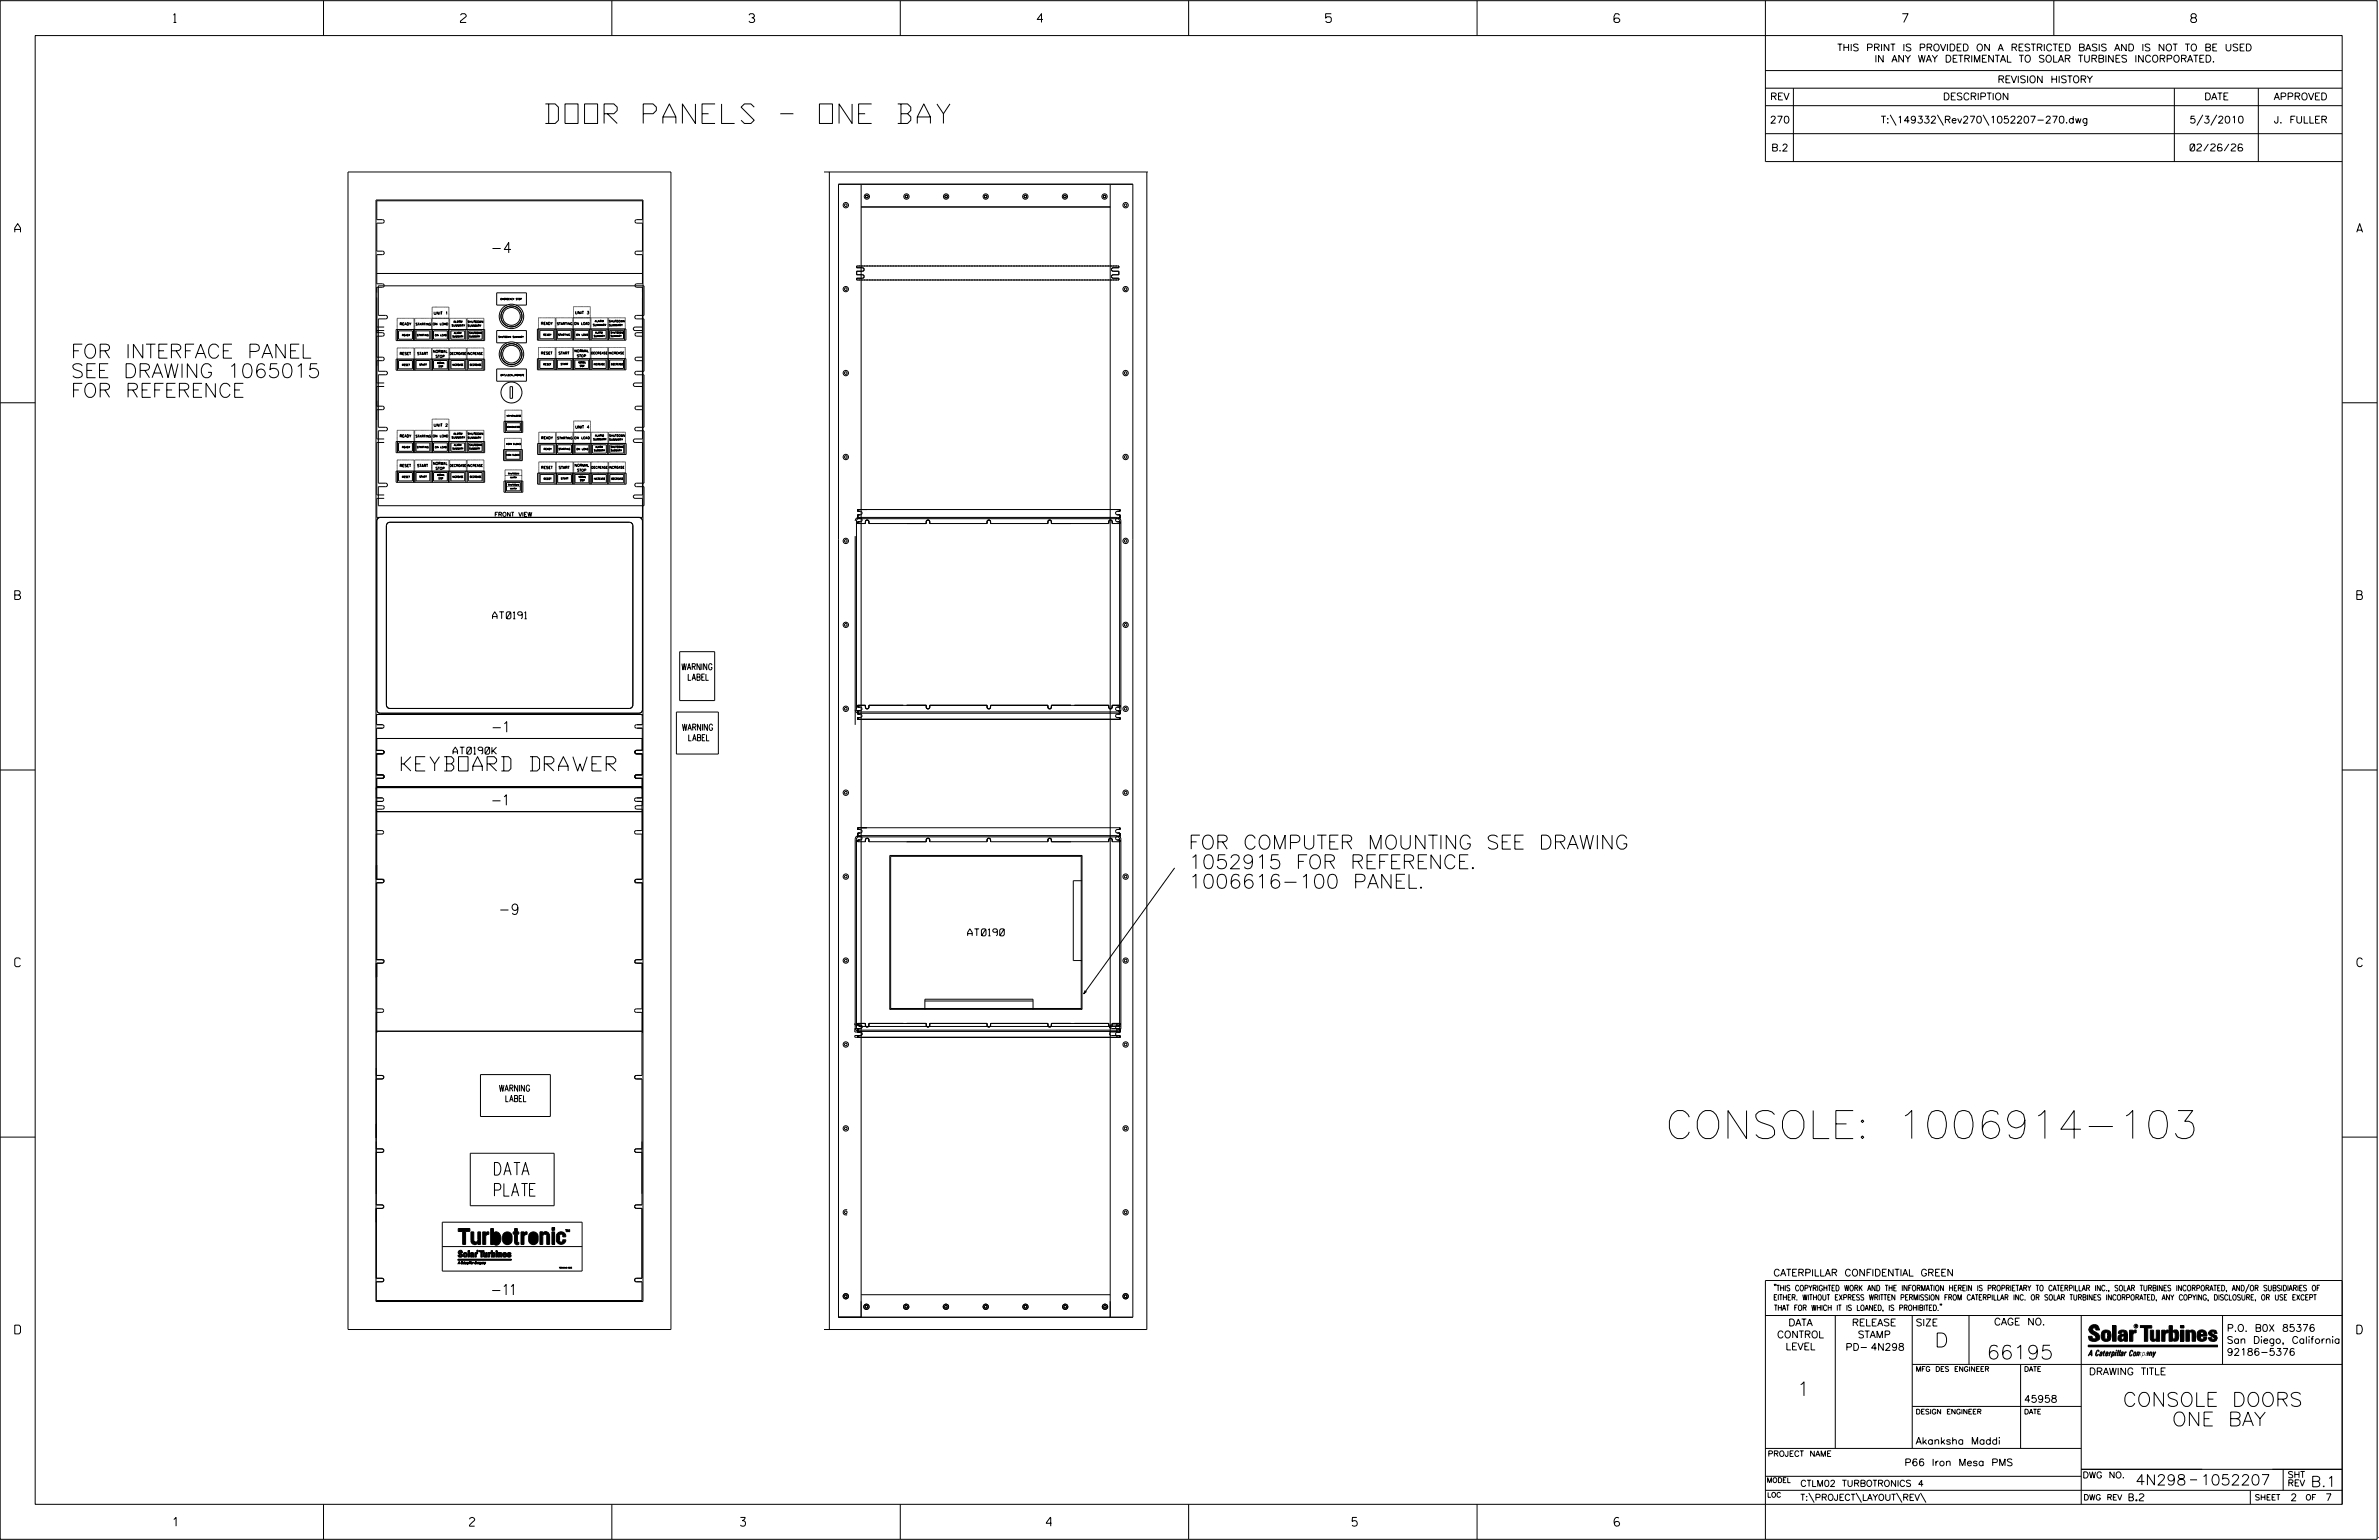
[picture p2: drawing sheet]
<svg xmlns="http://www.w3.org/2000/svg" width="864mm" height="559mm" viewBox="0 0 864 559" stroke-linecap="round" stroke-linejoin="round" font-family="sans-serif">
<defs><g id="words">
<text font-size="10.2" x="604.5" y="413.1">CONSOLE: 1006914-103</text>
<text font-size="7.1" x="198" y="44.8">DOOR PANELS - ONE BAY</text>
<text font-size="5.2" x="145.7" y="279.8">KEYBOARD DRAWER</text>
<g font-size="5.1">
<text x="25.7" y="130">FOR INTERFACE PANEL</text>
<text x="25.7" y="137.1">SEE DRAWING 1065015</text>
<text x="25.7" y="144.2">FOR REFERENCE</text>
<text x="431.5" y="308.1">FOR COMPUTER MOUNTING SEE DRAWING</text>
<text x="431.5" y="315.2">1052915 FOR REFERENCE.</text>
<text x="431.5" y="322.3">1006616-100 PANEL.</text>
<text x="702.3" y="488.8">D</text>
<text x="721.2" y="493.2">66195</text>
<text x="652.2" y="506.5">1</text>
<text x="770.6" y="510.3">CONSOLE DOORS</text>
<text x="785.6" y="517.4">ONE BAY</text>
</g>
<g font-size="4.6">
<text x="179.5" y="426.4">DATA</text>
<text x="179.5" y="434">PLATE</text>
</g>
<g font-size="3.8">
<text x="178.8" y="91.8">-4</text>
<text x="178.9" y="265.7">-1</text>
<text x="178.8" y="292.2">-1</text>
<text x="181.6" y="331.8">-9</text>
<text x="178.7" y="469.9">-11</text>
<text x="775.2" y="538.9">4N298</text>
<text x="798.8" y="538.9">1052207</text>
<text x="838.8" y="539.5">B.1</text>
</g>
<g font-size="3.2">
<text x="63" y="8.2">1</text>
<text x="167.2" y="8.2">2</text>
<text x="271.8" y="8.2">3</text>
<text x="376.5" y="8.2">4</text>
<text x="481.2" y="8.2">5</text>
<text x="690.6" y="8.2">7</text>
<text x="795.3" y="8.2">8</text>
<text x="5.4" y="84.3">A</text>
<text x="855.5" y="84.3">A</text>
<text x="5.4" y="217.5">B</text>
<text x="855.6" y="217.5">B</text>
<text x="5.4" y="350.8">C</text>
<text x="855.6" y="350.8">C</text>
<text x="5.4" y="484">D</text>
<text x="855.6" y="484">D</text>
<text x="62.8" y="553.8">1</text>
<text x="170.4" y="553.8">2</text>
<text x="268.8" y="553.8">3</text>
<text x="379.8" y="553.8">4</text>
<text x="490.8" y="553.8">5</text>
<text x="585.9" y="553.8">6</text>
</g>
<g font-size="2.5">
<text x="666.9" y="18.5">THIS PRINT IS PROVIDED ON A RESTRICTED BASIS AND IS NOT TO BE USED</text>
<text x="680.5" y="22.6">IN ANY WAY DETRIMENTAL TO SOLAR TURBINES INCORPORATED.</text>
<text x="725.1" y="30">REVISION HISTORY</text>
<text x="642.6" y="36.3">REV</text>
<text x="705.3" y="36.3">DESCRIPTION</text>
<text x="800.2" y="36.3">DATE</text>
<text x="825.4" y="36.3">APPROVED</text>
<text x="642.5" y="44.7">270</text>
<text x="682.8" y="44.7">T:\149332\Rev270\1052207-270.dwg</text>
<text x="794.8" y="44.7">5/3/2010</text>
<text x="825.5" y="44.7">J. FULLER</text>
<text x="643" y="54.8">B.2</text>
<text x="795" y="54.8">02/26/26</text>
<text x="178.8" y="224.6">AT0191</text>
<text x="164.4" y="273.6">AT0190K</text>
<text x="351.2" y="339.6">AT0190</text>
<text x="643.8" y="463">CATERPILLAR CONFIDENTIAL GREEN</text>
<text x="645.1" y="485.5">CONTROL</text>
<text x="649.2" y="481.1">DATA</text>
<text x="672.3" y="481.1">RELEASE</text>
<text x="674.4" y="485.5">STAMP</text>
<text x="695.4" y="481.1">SIZE</text>
<text x="723.8" y="480.8">CAGE NO.</text>
<text x="808.4" y="483.1">P.O. B0X 85376</text>
<text x="648.2" y="489.8">LEVEL</text>
<text x="669.9" y="490">PD- 4N298</text>
<text x="808.4" y="487.5">San Diego, California</text>
<text x="808.4" y="491.8">92186-5376</text>
<text x="758.3" y="498.9">DRAWING TITLE</text>
<text x="734.8" y="508.9">45958</text>
<text x="695.4" y="524.1">Akanksha Maddi</text>
<text x="691.4" y="531.9">P66 Iron Mesa PMS</text>
<text x="772.8" y="544.6">B.2</text>
<text x="831.4" y="544.6">2</text>
<text x="844.1" y="544.6">7</text>
</g>
<g font-size="2.3">
<text x="247.5" y="243.1">WARNING</text>
<text x="249.8" y="246.9">LABEL</text>
<text x="247.7" y="265">WARNING</text>
<text x="250" y="268.8">LABEL</text>
<text x="181.3" y="396">WARNING</text>
<text x="183.6" y="399.8">LABEL</text>
<text x="653.5" y="539.4">CTLM02 TURBOTRONICS 4</text>
<text x="756" y="536.3">DWG NO.</text>
<text x="830.4" y="539.3">REV</text>
<text x="830.4" y="536.2">SHT</text>
<text x="653.5" y="544.5">T:\PROJECT\LAYOUT\REV\</text>
</g>
<g font-size="2">
<text x="643.8" y="468.4">&quot;THIS COPYRIGHTED WORK AND THE INFORMATION HEREIN IS PROPRIETARY TO CATERPILLAR INC., SOLAR TURBINES INCORPORATED, AND/OR SUBSIDIARIES OF</text>
<text x="643.8" y="471.8">EITHER. WITHOUT EXPRESS WRITTEN PERMISSION FROM CATERPILLAR INC. OR SOLAR TURBINES INCORPORATED, ANY COPYING, DISCLOSURE, OR USE EXCEPT</text>
<text x="644" y="475.6">THAT FOR WHICH IT IS LOANED, IS PROHIBITED.&quot;</text>
<text x="641.7" y="528.5">PROJECT NAME</text>
<text x="756.3" y="544.3">DWG REV</text>
<text x="818.5" y="544.3">SHEET</text>
<text x="836.9" y="544.3">OF</text>
</g>
<g font-size="1.8">
<text x="695.4" y="497.6">MFG DES ENGINEER</text>
<text x="734.8" y="497.6">DATE</text>
<text x="695.4" y="513.1">DESIGN ENGINEER</text>
<text x="734.8" y="513.1">DATE</text>
<text x="641.3" y="538">MODEL</text>
<text x="641.5" y="543.3">LOC</text>
</g>
<text font-size="1.5" x="179.5" y="187.4">FRONT VIEW</text>
<g font-size="1">
<text x="208.7" y="114">UNIT 3</text>
<text x="157.4" y="114.1">UNIT 1</text>
<text x="157.4" y="154.8">UNIT 2</text>
<text x="208.8" y="155.5">UNIT 4</text>
</g>
<g font-size=".9">
<text x="145.1" y="118">READY</text>
<text x="196.4" y="117.8">READY</text>
<text x="145.1" y="128.8">RESET</text>
<text x="151.4" y="128.8">START</text>
<text x="157.2" y="128">NORMAL</text>
<text x="157.6" y="129.7">STOP</text>
<text x="196.4" y="128.6">RESET</text>
<text x="202.7" y="128.6">START</text>
<text x="208.5" y="127.8">NORMAL</text>
<text x="208.9" y="129.6">STOP</text>
<text x="145.1" y="158.7">READY</text>
<text x="196.4" y="159.3">READY</text>
<text x="145.1" y="169.4">RESET</text>
<text x="151.4" y="169.4">START</text>
<text x="157.2" y="168.6">NORMAL</text>
<text x="157.6" y="170.4">STOP</text>
<text x="196.4" y="170.1">RESET</text>
<text x="202.8" y="170.1">START</text>
<text x="208.6" y="169.3">NORMAL</text>
<text x="209" y="171.1">STOP</text>
<text x="775.1" y="481.7">R</text>
</g>
<g font-size=".8">
<text x="150.8" y="118.1">STARTING ON LOAD</text>
<text x="202.1" y="117.9">STARTING ON LOAD</text>
<text x="163.2" y="128.7">DECREASE INCREASE</text>
<text x="214.5" y="128.5">DECREASE INCREASE</text>
<text x="150.8" y="158.7">STARTING ON LOAD</text>
<text x="202.2" y="159.4">STARTING ON LOAD</text>
<text x="163.2" y="169.3">DECREASE INCREASE</text>
<text x="214.6" y="170">DECREASE INCREASE</text>
</g>
<g font-size=".7">
<text x="163.9" y="118.4">SUMMARY</text>
<text x="164.2" y="117.1">ALARM</text>
<text x="169.7" y="118.5">SUMMARY</text>
<text x="169.7" y="117.1">SHUTDOWN</text>
<text x="215.2" y="118.3">SUMMARY</text>
<text x="215.5" y="116.9">ALARM</text>
<text x="221" y="118.4">SUMMARY</text>
<text x="221" y="116.9">SHUTDOWN</text>
<text x="163.9" y="159.1">SUMMARY</text>
<text x="164.2" y="157.7">ALARM</text>
<text x="169.7" y="159.2">SUMMARY</text>
<text x="169.7" y="157.7">SHUTDOWN</text>
<text x="215.3" y="159.8">SUMMARY</text>
<text x="215.6" y="158.4">ALARM</text>
<text x="221.1" y="159.9">SUMMARY</text>
<text x="221.1" y="158.4">SHUTDOWN</text>
</g>
<g font-size=".6">
<text x="181.7" y="108.8">EMERGENCY STOP</text>
<text x="145.9" y="121.9">READY</text>
<text x="151.3" y="121.9">STARTING</text>
<text x="157.8" y="122">ON LOAD</text>
<text x="164.2" y="122.4">SUMMARY</text>
<text x="164.4" y="121.2">ALARM</text>
<text x="170.3" y="122.4">SUMMARY</text>
<text x="170.3" y="121.2">SHUTDOWN</text>
<text x="180.9" y="122.5">SHUTDOWN SUMMARY</text>
<text x="197.2" y="121.8">READY</text>
<text x="202.6" y="121.8">STARTING</text>
<text x="209.2" y="121.8">ON LOAD</text>
<text x="215.5" y="122.3">SUMMARY</text>
<text x="215.7" y="121">ALARM</text>
<text x="221.6" y="122.3">SUMMARY</text>
<text x="221.6" y="121">SHUTDOWN</text>
<text x="210" y="131.8">NORMAL</text>
<text x="145.9" y="132.7">RESET</text>
<text x="152.2" y="132.6">START</text>
<text x="158.7" y="132">NORMAL</text>
<text x="158.9" y="133.3">STOP</text>
<text x="164.2" y="132.7">INCREASE</text>
<text x="170.5" y="132.7">DECREASE</text>
<text x="181.7" y="136.4">OFF/LOCAL/REMOTE</text>
<text x="197.2" y="132.5">RESET</text>
<text x="203.5" y="132.5">START</text>
<text x="210.2" y="133.1">STOP</text>
<text x="215.5" y="132.5">INCREASE</text>
<text x="221.8" y="132.5">DECREASE</text>
<text x="164.4" y="161.8">ALARM</text>
<text x="170.3" y="161.8">SHUTDOWN</text>
<text x="145.9" y="162.6">READY</text>
<text x="151.3" y="162.6">STARTING</text>
<text x="157.8" y="162.6">ON LOAD</text>
<text x="164.2" y="163.1">SUMMARY</text>
<text x="170.3" y="163.1">SUMMARY</text>
<text x="197.3" y="163.3">READY</text>
<text x="202.7" y="163.3">STARTING</text>
<text x="209.2" y="163.3">ON LOAD</text>
<text x="215.6" y="163.8">SUMMARY</text>
<text x="215.8" y="162.5">ALARM</text>
<text x="221.7" y="163.8">SUMMARY</text>
<text x="221.7" y="162.5">SHUTDOWN</text>
<text x="145.9" y="173.4">RESET</text>
<text x="152.2" y="173.3">START</text>
<text x="158.7" y="172.7">NORMAL</text>
<text x="158.9" y="173.9">STOP</text>
<text x="164.2" y="173.3">INCREASE</text>
<text x="170.5" y="173.3">DECREASE</text>
<text x="203.6" y="174">START</text>
<text x="210.1" y="173.3">NORMAL</text>
<text x="197.3" y="174">RESET</text>
<text x="210.3" y="174.6">STOP</text>
<text x="215.6" y="174">INCREASE</text>
<text x="221.9" y="174">DECREASE</text>
</g>
<g font-size=".5">
<text x="183.9" y="155.1">ACKNOWLEDGE</text>
<text x="183.9" y="151.1">ACKNOWLEDGE</text>
<text x="183.8" y="161.3">HORN SILENCE</text>
<text x="184.5" y="172.1">SHUTDOWN</text>
<text x="185.2" y="173.5">ALARM</text>
<text x="184.5" y="176.1">SHUTDOWN</text>
<text x="185.2" y="177.5">ALARM</text>
</g>
<text font-size=".4" x="202.9" y="460.2">1034040-903</text>
<text font-size=".3" x="173.2" y="454.1">R</text>
</g></defs>
<g fill="none" stroke="#000" stroke-width=".36">
<path d="M.1 .2h862.8v558.4h-862.8zM12.8 12.9h837.4v533h-837.4zM117.4 .2v12.7M222.1 .2v12.7M326.8 .2v12.7M431.5 .2v12.7M536.2 .2v12.7M587.9 5.5l-.5-.5h-1l-.5 1v1.7l.5 .4h1l.6-.4v-.6l-.6-.5h-1l-.5 .5M640.9 .2v58.4h209.3M745.6 .2v12.7M640.9 25.6h209.3M640.9 32h209.3"/>
<path d="M640.9 38.3h209.3M651 32v26.6M789.3 32v26.6M819.8 32v26.6M640.9 48.5h209.3M686.2 41.7l2.1 3.8M703.3 41.7l2.2 3.8M719.9 41.7l2.1 3.8M799.6 41.7l-2.1 3.8M804.7 41.7l-2.2 3.8M126.3 62.4h117.3v420h-117.3zM136.5 72.6h96.9v399.7h-96.9z"/>
<path d="M299.1 62.4h117.2M301.1 62.4v420M304.4 66.9h106.8v411.1h-106.8zM312.6 75.1h90.4M312.6 66.9v411.1M403 66.9v411.1M416.3 62.4v420h-117.2M416.3 62.4h.1M136.8 99.2h96.4M139.5 80.3h.1M139.5 91.7v.1M139.5 80.3l-.4-.6h-2.3v-6.9h96.4v6.9h-2.3l-.4 .6"/>
<path d="M139.5 80.3l-.4 .6-2.3 .1v10.1l2.3 .1 .4 .6M139.5 91.8l-.4 .5-2.3 .1v10.6h2.3l.4 .6M230.5 80.3l.4 .6 2.3 .1v10.1l-2.3 .1-.4 .6M230.5 91.8l.4 .5 2.3 .1v10.6h-2.3l-.4 .6M230.5 80.3h.1M230.5 91.7v.1M311 96.5h95.2v.7h-2.1a.64 .64 0 0 0-.6 .6 .64 .64 0 0 0 .6 .6h2.1v1.3h-2.1a.64 .64 0 0 0-.6 .6 .64 .64 0 0 0 .6 .7h2.1v.6h-95.2v-.6h2.1a.63 .63 0 0 0 .6-.7 .63 .63 0 0 0-.6-.6h-2.1v-1.3h2.1a.64 .64 0 0 0 .6-.6 .64 .64 0 0 0-.6-.6h-2.1zM136.8 119.9h2.7M136.8 118.7h2.7M136.8 104.2v55.1h2.7M137.3 103.7h96.5v10.7h-2.7a.63 .63 0 0 0-.7 .7 .63 .63 0 0 0 .7 .6h2.7v19h-2.7a.63 .63 0 0 0-.7 .7 .63 .63 0 0 0 .7 .6h2.7v19h-2.7a.63 .63 0 0 0-.7 .7 .63 .63 0 0 0 .7 .6h2.7v19h-2.7a.63 .63 0 0 0-.7 .7 .63 .63 0 0 0 .7 .6h2.7v6.9h-96.5v-6.9h2.7a.63 .63 0 0 0 .7-.6 .63 .63 0 0 0-.7-.7h-2.7v-19h2.7a.63 .63 0 0 0 .7-.6 .63 .63 0 0 0-.7-.7h-2.7v-19h2.7a.63 .63 0 0 0 .7-.6 .63 .63 0 0 0-.7-.7h-2.7v-19h2.7a.63 .63 0 0 0 .7-.6 .63 .63 0 0 0-.7-.7h-2.7zM139.5 103.6h.1"/>
<path d="M139.5 103.6l-.4 .6h-2.3M143.8 119.6h32.1v4h-32.1zM144.2 119.6v-4.1h6.1v4.1M144.3 119.6v4M150.1 119.6v4M156.5 119.6v4M156.6 117.2v-1.7h-6.1l.1 8.1M156.6 118.3v1.3M156.9 115.5h6M156.9 117.2v-5.8h6l.1 6.1M156.9 118.3l.1 5.3M162.8 119.6v4"/>
<path d="M162.9 118.3v1.3M163 117.6v.6M169.1 119.6v4M169.3 119.6v-4.1h-6.1l.1 8.1M169.3 115.5v.5M169.3 116.2v.6M169.3 116.9v.6M169.3 117.6v.6M169.3 118.4v.5M169.3 119v.5M169.6 115.5v.5M169.6 116.2v.2"/>
<path d="M169.6 117.4v.1M169.6 117.6v.2M169.6 118.8v.1M169.6 119v.5M169.6 117.4v.4M169.6 118.8v4.8M175.4 119.6v4M175.6 116.3v-.8h-6v.8M175.6 117.4v2.2M175.7 115.5v.5M175.7 116.2v.2M175.7 117.4v.1"/>
<path d="M175.7 117.6v.6M175.7 118.4v.5M175.7 119v.5M184 110.7h-3.7v-4.4h10.8v4.4h-3.8M195.1 119.4h32.1v4h-32.1zM195.5 119.4v-4.1h6.1v4.1M195.5 119.4h.3M195.6 119.4v4M195.9 119.4h.7M196 119.9h5v3h-5zM196.7 119.4h.5M197.4 119.4h.6"/>
<path d="M198.1 119.4h.6M198.8 119.4h.6M199.6 119.4h.5M200.2 119.4h.7M201 119.4h.5M201.4 119.4v4M201.9 119.4h.1M201.9 119.4v4M202.2 119.4h.6M202.3 119.9h5.1v3h-5.1zM202.9 119.4h.6M203.6 119.4h.6"/>
<path d="M204.4 119.4h.5M205 119.4h.7M205.8 119.4h.5M206.5 119.4h.6M207.2 119.4h.6M207.8 119.4v4M207.9 117v-1.7h-6.1v4.1M207.9 118.2v1.2M208.2 117v-5.7h6.1v8.1M208.2 118.2v1.2M208.2 115.3h6.1M208.2 119.4h.1"/>
<path d="M208.2 119.4v4M208.4 119.4h.6M208.7 119.9h5v3h-5zM209.1 119.4h.6M209.8 119.4h.7M210.6 119.4h.5M211.3 119.4h.6M212 119.4h.6M212.7 119.4h.6M213.5 119.4h.5M214.1 119.4v4M214.1 119.4h.1"/>
<path d="M214.5 119.4v-4.1h6.1v4.1M214.6 119.4v4M214.6 119.4h.7M215 119.9h5v3h-5zM215.4 119.4h.5M216.1 119.4h.6M216.8 119.4h.6M217.5 119.4h.6M218.3 119.4h.5M218.9 119.4h.7M219.7 119.4h.5M220.4 119.4v4"/>
<path d="M220.4 119.4h.2M220.9 116.2v-.9h6.1v.9M220.9 117.1v.6M220.9 118.6v4.8M220.9 119.4h.6M221.3 119.9h5v3h-5zM221.6 119.4h.6M222.3 119.4h.6M223.1 119.4h.5M223.7 119.4h.7M224.5 119.4h.5M225.2 119.4h.6"/>
<path d="M225.9 119.4h.6M226.6 119.4h.3M226.7 119.4v4M227 117.1v2.3M230.5 103.6l.4 .6h2.3v55.1h-2.7a.63 .63 0 0 0-.6 .6 .63 .63 0 0 0 .6 .6h2.7v19.1h-2.7a.62 .62 0 0 0-.6 .6 .62 .62 0 0 0 .6 .6h2.7v6.9h-96.4v-6.9h2.7M230.5 103.6h.1M233.2 118.7h-2.7a.63 .63 0 0 0-.6 .6 .63 .63 0 0 0 .6 .6h2.7M136.8 139h2.7M136.8 120.7l2.3 .1 .4 .6M136.8 129.6l2.3 .1 .4 .5M139.5 121.4h.1M139.5 130.2h.1"/>
<path d="M139.5 121.4l-.4 .5-2.3 .1M139.5 130.2l-.4 .6-2.3 .1M143.8 130.3h32.1v4h-32.1zM144.2 130.3v-4h6.1v4M144.3 130.3v4M144.7 130.8h5v3h-5zM144.7 120.1h5v3h-5zM150.1 130.3v4M151 130.8h5v3h-5zM151 120.1h5v3h-5zM156.5 130.3v4M156.6 130.3v-4h-6.1l.1 8"/>
<path d="M157.4 130.8h5v3h-5zM157.4 120.1h5v3h-5zM162.8 130.3v4M162.9 130.3v-4h-6l.1 8M163.2 129l.1 5.4M163.7 130.8h5v3h-5zM163.7 120.1h5v3h-5zM169.1 130.3v4.1M169.3 127.8v-1.5h-6.1v1.6M169.3 129v1.3M169.3 126.3v.5M169.3 127v.5"/>
<path d="M169.3 127.6v.3M169.3 129h.1M169.3 129.1v.6M169.3 129.8v.5M169.6 126.3v.5M169.6 127v.5M169.6 127.6v.3M169.6 129h.1M169.6 129.1v.6M169.6 129.8v.5M169.6 127.8v-1.5h6v4M169.6 129v5.3"/>
<path d="M170 130.8h5v3h-5zM170 120.1h5v3h-5zM175.4 130.3v4M175.7 126.3v.5M175.7 127v.5M175.7 127.6v.7M175.7 128.4v.6M175.7 129.1v.6M175.7 129.8v.5M180.3 133.9h10.8v4.4h-10.8zM183.8 135.7l-.5 .9M184 124.4h-3.7v-4.5h10.8v4.5h-3.8"/>
<path d="M187 135.7l-.5 .9M195.1 130.1h32.1v4.1h-32.1zM195.5 130.1v-4h6.1v4M195.6 130.1v4.1M196 130.6h5v3.1h-5zM201.4 130.1v4.1M201.8 130.1v-4h6.1v4M201.9 130.1v4.1M202.3 130.6h5.1v3.1h-5.1zM207.8 130.1v4.1M208.2 130.1v4.1M208.7 130.6h5v3.1h-5z"/>
<path d="M214.1 130.1v4.1M214.3 127.7v-1.6h-6.1v4M214.3 128.8v1.3M214.5 127.7v-1.6h6.1v1.6M214.5 128.8v1.3M214.6 130.1v4.1M215 130.6h5v3.1h-5zM220.4 130.1v4.1M220.6 128.8v1.3M220.9 127.7v-1.6h6.1v4M220.9 128.8v5.4M221.3 130.6h5v3.1h-5z"/>
<path d="M226.7 130.1v4.1M230.5 121.4l.4 .5 2.3 .1M230.5 130.2l.4 .6 2.3 .1M230.5 121.4h.1M230.5 130.2h.1M233.2 120.7l-2.3 .1-.4 .6M233.2 129.6l-2.3 .1-.4 .5M233.2 139h-2.7a.63 .63 0 0 0-.6 .6 .63 .63 0 0 0 .6 .6h2.7M.1 146.2h12.7M136.8 140.2h2.7M136.8 147.4h2.3l.4 .6M139.5 148h.1"/>
<path d="M139.5 148l-.6 .7h-2.1M144.2 156.1h.1M144.4 156.1h.6M145.1 156.1h.6M145.9 156.1h.5M146.6 156.1h.5M147.3 156.1h.6M148 156.1h.6M148.7 156.1h.6M149.4 156.1h.6M150.2 156.1h.1M150.6 156.1h.6"/>
<path d="M151.4 156.1h.5M152.1 156.1h.6M152.8 156.1h.5M153.5 156.1h.6M154.2 156.1h.6M155 156.1h.6M155.7 156.1h.5M156.4 156.1h.2M156.6 159v1.2M156.6 157.8v-1.7h-6.1l.1 8.2M156.9 159l.1 5.3M156.9 156.1h6"/>
<path d="M156.9 157.8v-5.7h6l.1 6.2M156.9 156.1h.6M157.6 156.1h.5M158.3 156.1h.6M159 156.1h.6M159.7 156.1h.7M160.5 156.1h.5M161.2 156.1h.6M161.9 156.1h.6M162.6 156.1h.3M163 158.5l-.1 1.7M163.3 156.1h.4"/>
<path d="M163.8 156.1h.6M164.5 156.1h.6M165.3 156.1h.5M166 156.1h.6M166.7 156.1h.6M167.4 156.1h.6M168.1 156.1h.6M168.9 156.1h.4M169.3 156.2h.1M169.3 156.3v.6M169.3 157.1v.5M169.3 157.7v.6"/>
<path d="M169.3 158.5v.5M169.3 159.2v.6M169.3 159.9v.3M169.6 156.2h.1M169.6 156.3v.6M169.6 158v.3M169.6 159.5v.3M169.6 159.9v.3M169.6 157v-.9h6v.9M169.6 158v.5M169.6 159.4v4.9M169.6 156.1h.3"/>
<path d="M170.1 156.1h.5M170.8 156.1h.6M171.5 156.1h.5M172.2 156.1h.6M172.9 156.1h.6M173.6 156.1h.7M174.4 156.1h.5M175.1 156.1h.5M175.6 158v2.2M175.7 156.2h.1M175.7 156.3v.6M175.7 158v.3"/>
<path d="M175.7 158.5v.5M175.7 159.2v.6M175.7 159.9v.3M183 152.9h6.8v4h-6.8zM183.3 152.9v-4.1h6.1v4.1M183.4 152.9v4M183.8 153.4h5.1v3h-5.1zM185.2 140.3h.9v4.2h-.9zM189.3 159.1v.5M189.3 159.8v.5M189.3 152.9v4M208 158.5v-1.7h-6.1v4.1"/>
<path d="M208 159.6v1.3M208.2 158.5v-5.7h6.1l.1 5.7M208.2 159.6v1.3M208.2 156.8h6.1M214.4 158.6v.6M214.4 159.4l-.1 1.5M221 157.7l-.1-.9h6.1v.9M221 158.7l-.1 .4M227 158.7v2.2M230.5 148l.4 .6 2.3 .1M230.5 148h.1M233.2 147.4h-2.3l-.4 .6"/>
<path d="M850.2 146.2h12.7M139.5 160.5h-2.7v19.1h2.7M143.8 160.2h32.1v4.1h-32.1zM143.8 171h32.1v4h-32.1zM144.2 160.2v-4.1h6.1v4.1M144.2 171v-4.1h6.1v4.1M144.3 160.2v4.1M144.3 171v4M144.7 171.4h5v3.1h-5zM144.7 160.7h5v3.1h-5zM150.1 160.2v4.1M150.1 171v4"/>
<path d="M151 171.4h5v3.1h-5zM151 160.7h5v3.1h-5zM156.5 160.2v4.1M156.5 171v4M156.6 171v-4.1h-6.1l.1 8.1M157.4 171.4h5v3.1h-5zM157.4 160.7h5v3.1h-5zM162.8 160.2v4.1M162.8 171v4M162.9 171v-4.1h-6l.1 8.1M163.2 169.6l.1 5.4M163.7 171.5h5v3h-5z"/>
<path d="M163.7 160.7h5v3.1h-5zM169.1 160.2v4.1M169.1 171v4M169.3 160.2v-4.1h-6.1l.1 8.2M169.3 168.5v-1.6h-6.1v1.6M169.3 169.7v1.3M169.3 167h.1M169.3 167.1v.6M169.3 167.8v.6M169.3 168.5h.1M169.3 169.6v.2M169.3 170v.5"/>
<path d="M169.3 170.7v.2M169.6 167h.1M169.6 167.1v.6M169.6 167.8v.6M169.6 168.5h.1M169.6 169.6v.2M169.6 170v.5M169.6 170.7v.2M169.6 168.5v-1.6h6v4.1M169.6 169.7v5.3M170 171.4h5v3.1h-5zM170 160.7h5v3.1h-5z"/>
<path d="M175.4 160.2v4.1M175.4 171v4M175.7 167h.1M175.7 167.1v.6M175.7 167.8v.6M175.7 168.5v.6M175.7 169.2v.6M175.7 170v.5M175.7 170.7v.2M182.8 163.1h6.8v4h-6.8zM183 174.6h6.8v4h-6.8zM183.3 163.1v4"/>
<path d="M183.3 172.5h6.1M183.4 174.6h.4M183.5 174.6v4M183.7 163.6h5v3.1h-5zM183.8 164.9v.4M183.8 165.1h.3M183.9 176.6h5M183.9 175h5v3.1h-5zM183.9 174.6h.6M184.1 164.9v.4M184.7 174.6h.5M184.7 165.1l.4-.1-.4-.1v.4"/>
<path d="M184.9 165.1l.2 .2M185.4 174.6h.5M185.5 164.9v.4l-.3-.4v.4M186.1 174.6h.6M186.4 164.9h-.3l.3 .3h-.3M186.5 164.9v.4M186.7 164.9v.4h.2M186.8 174.6h.5M187 165.1h.2M187.3 164.9h-.3v.4h.3M187.5 174.6h.6M187.7 164.9v.4l-.3-.4v.4"/>
<path d="M188.2 165h-.3l.3 .2M188.2 174.6h.6M188.3 165.1h.2M188.6 164.9h-.3v.4h.3M189 174.6h.4M189.1 163.1v4M189.3 160.5v.3M189.3 161.5v.2M189.3 161.9v.6M189.3 162.6v.5M189.3 160.8v-1.7h-6.1v4M189.3 161.5v1.6"/>
<path d="M189.3 174.6v4M189.4 174.6v-4.1h-6.1v4.1M195.2 160.9h32.1v4h-32.1zM195.2 171.7h32.1v4h-32.1zM195.6 160.9v-4.1h6v4.1M195.6 171.7v-4.1h6v4.1M195.6 171.6h.5M195.7 160.9v4M195.7 171.7v4M196.1 161.4h5v3h-5zM196.1 172.2h5v3h-5zM196.3 171.6h.5"/>
<path d="M197 171.6h.6M197.7 171.6h.6M198.4 171.6h.6M199.1 171.6h.6M199.9 171.6h.5M200.6 171.6h.5M201.3 171.6h.3M201.5 160.9v4M201.5 171.7v4M201.9 171.7v-4.1h6.1v4.1M202 171.6h.4M202 160.9v4"/>
<path d="M202 171.7v4M202.4 161.4h5v3h-5zM202.4 172.2h5v3h-5zM202.5 171.6h.5M203.2 171.6h.6M203.9 171.6h.6M204.7 171.6h.5M205.4 171.6h.5M206.1 171.6h.6M206.8 171.6h.6M207.6 171.6h.4M207.8 160.9v4"/>
<path d="M207.8 171.7v4M208.2 171.7l.1-4.1h6v4.1M208.3 171.6h.3M208.4 160.9v4M208.4 171.7v4M208.7 171.6h.6M208.7 161.4h5.1v3h-5.1zM208.7 172.2h5.1v3h-5.1zM209.5 171.6h.5M210.2 171.6h.5M210.9 171.6h.6M211.6 171.6h.5"/>
<path d="M212.3 171.6h.6M213 171.6h.6M213.8 171.6h.5M214.2 160.9v4M214.2 171.7v4M214.6 170.3l.1 5.4M214.6 169.2v-1.6h6.1v1.6M214.7 171.6h.1M215 171.6h.5M215.1 161.4h5v3h-5zM215.1 172.2h5v3h-5zM215.7 171.6h.6"/>
<path d="M216.4 171.6h.5M217.1 171.6h.6M217.8 171.6h.6M218.6 171.6h.5M219.3 171.6h.5M220 171.6h.6M220.5 160.9v4M220.5 171.7v4M220.7 160.9v-4.1h-6.1l.1 8.1M220.7 170.3v1.4M220.9 160.1l.1 4.8M220.9 170.3l.1 5.4"/>
<path d="M221 169.2v-1.6h6v4.1M221 171.6h.1M221.2 171.6h.5M221.4 161.4h5v3h-5zM221.4 172.2h5v3h-5zM221.9 171.6h.6M222.6 171.6h.6M223.4 171.6h.5M224.1 171.6h.5M224.8 171.6h.6M225.5 171.6h.5M226.2 171.6h.6"/>
<path d="M226.8 160.9v4M226.8 171.7v4M226.9 171.6h.1M138 187.7a1.33 1.33 0 0 0-1.2 1.3v68.5a1.26 1.26 0 0 0 1.2 1.3h94a1.26 1.26 0 0 0 1.2-1.3v-68.5a1.33 1.33 0 0 0-1.2-1.3M140.7 189.9l.8-.4h87a1.26 1.26 0 0 1 1.2 1.3v65a1.33 1.33 0 0 1-1.2 1.3h-87a1.33 1.33 0 0 1-1.2-1.3v-65zM310.4 189a1.33 1.33 0 0 1 1.3-1.3h93.9a1.33 1.33 0 0 1 1.3 1.3v68.5a1.26 1.26 0 0 1-1.3 1.3h-93.9a1.26 1.26 0 0 1-1.3-1.3M310.4 194.5v68.5M311.1 188.4l.6-.2h93.9l.6 .2 .2 .6v68.5l-.2 .6-.6 .2h-93.9l-.6-.2-.2-.6v-68.5zM314.8 188.7l.6 .4v.9h20.8l.1-.9 .6-.4M314.8 188.7h.1M336.9 188.7l.6 .4v.9h20.8l.1-.9 .6-.4M336.9 188.7h.1"/>
<path d="M358.9 188.7h.1M359 188.7l.5 .4 .1 .9h20.8v-.9l.6-.4M381 188.7h.1M381 188.7l.6 .4 .1 .9h20.8v-.9l.6-.4M403.1 188.7h.1M403.1 188.7l.6 .4 .1 .9h2.7v-.7h-.9a.64 .64 0 0 1-.6-.6 .64 .64 0 0 1 .6-.6h.9v-1.3h-.9a.63 .63 0 0 1-.6-.6 .63 .63 0 0 1 .6-.7h.9v-.6h-95.1v.6h.9a.63 .63 0 0 1 .6 .7 .63 .63 0 0 1-.6 .6h-.9v1.3h.9a.63 .63 0 0 1 .6 .6 .63 .63 0 0 1-.6 .6h-.9v.7h2.7l.1-.9 .6-.4M246.7 236.5h12.7v17.7h-12.7zM245.5 258.4h15.3v15.2h-15.3zM314.8 257.2h.1M314.8 257.2l.6-.4v-.9h20.8l.1 .9 .6 .4M336.9 257.2h.1M336.9 257.2l.6-.4v-.9h20.8l.1 .9 .6 .4"/>
<path d="M358.9 257.2h.1M359 257.2l.5-.4 .1-.9h20.8v.7a.63 .63 0 0 0 .6 .6 .63 .63 0 0 0 .7-.6v-.7h20.8v.9l.6 .4M403.1 257.2h.1M403.1 257.2l.6-.4v-.9h2.8v.7h-.9a.63 .63 0 0 0-.6 .6 .63 .63 0 0 0 .6 .6h.9v1.3h-.9a.63 .63 0 0 0-.6 .7 .63 .63 0 0 0 .6 .6h.9v.6h-95.1v-.6h.9a.64 .64 0 0 0 .6-.6 .64 .64 0 0 0-.6-.7h-.9v-1.3h.9a.64 .64 0 0 0 .6-.6 .64 .64 0 0 0-.6-.6h-.9v-.7h2.7l.1 .9 .6 .4M.1 279.4h12.7M136.6 268h96.6M136.7 268v4.3h2.1a.64 .64 0 0 1 .7 .6 .64 .64 0 0 1-.7 .6h-2.1v7.7h2.4l.4 .6M136.7 273.5v7.7M138.8 263l.6 .6M138.9 263h-2.2v-3.7h96.5v3.7h-2.4l-.4 .6M138.9 264.2h-2.2v8.1l2.3 .1 .4 .5M139.4 263.6h.1"/>
<path d="M139.4 263.6l-.6 .6M139.4 272.9l-.6 .6M139.6 263.6h.1M230.4 263.6l.4 .6h2.4v8.1h-2.1a.63 .63 0 0 0-.7 .6 .63 .63 0 0 0 .7 .6h2.1v7.7h-2.4l-.4 .6M230.4 263.6h.1M230.6 263.6h.1M231.1 272.3a.63 .63 0 0 0-.6 .6 .63 .63 0 0 0 .6 .6M850.2 279.4h12.7M136.6 294.5h96.4M136.7 282.4l.1 9.9 2.3 .1 .4 .6M138.6 289.5l.5 .2 .2 .5M138.8 281.2l.4 .1 .2 .5"/>
<path d="M138.8 289.5h-2.2v-3.7h96.4v3.7l-2.3 .1-.4 .6M138.8 290.8h-2.2v10.6h2.3l.4 .6M139.3 290.2l-.2 .4-.5 .2M139.3 290.1h.1M139.4 281.8h.1M139.4 281.8l-.2 .4-.4 .2M139.5 290.1h.1M139.5 281.8l-.4 .6h-2.4v3.1h96.5v6.8l-2.3 .1-.4 .6M139.5 281.8h.1M139.5 293h.1M139.5 293l-.4 .6h-2.3v25.4h2.3l.4 .6M230.3 290.2l.4 .5 2.3 .1v10.6h-2.3l-.4 .6"/>
<path d="M230.3 290.1h.1M230.4 281.8l.4 .6h2.4v3.1M230.5 281.8h-.1M230.5 290.1h.1M230.5 293h.1M230.5 293l.4 .6h2.3v25.4h-2.3l-.4 .6M231.1 281.2a.63 .63 0 0 0-.6 .6 .63 .63 0 0 0 .6 .6M136.6 302.6v16.5l2.3 .1 .4 .6M139.3 302l-.4 .6h-2.3M139.3 319.8l-.4 .5-2.3 .1v27.9l2.3 .1 .4 .5M139.3 302h.1M139.3 319.8h.1"/>
<path d="M139.5 319.6h.1M139.5 319.6l-.4 .6-2.3 .1v27.9h2.3l.4 .6M230.3 302l.4 .6h2.3M230.3 319.8l.4 .5 2.3 .1v27.9l-2.3 .1-.4 .5M230.3 302h.1M230.3 319.8h.1M230.5 319.6h.1M230.5 319.6l.4 .6 2.3 .1v27.9h-2.3l-.4 .6M233 302.6v16.5l-2.3 .1-.4 .6M310.8 303.6l.9-.4 94.6 .2 .6 1.1v68.5a1.33 1.33 0 0 1-1.3 1.3h-93.9a1.33 1.33 0 0 1-1.3-1.3v-68.5zM311.1 303.9l.6-.2h93.9l.6 .2 .2 .6v68.5l-.2 .6-.6 .2h-93.9l-.6-.2-.2-.6v-68.5zM311.4 300.4h95.1v.6h-.9a.63 .63 0 0 0-.6 .6 .63 .63 0 0 0 .6 .7h.9v1.2h-.9a.63 .63 0 0 0-.6 .7 .63 .63 0 0 0 .6 .6h.9v.6h-2.7v-.6a.64 .64 0 0 0-.7-.6 .64 .64 0 0 0-.6 .6v.6h-20.8v-.6a.64 .64 0 0 0-.7-.6 .64 .64 0 0 0-.6 .6v.6h-20.8v-.6a.63 .63 0 0 0-.6-.6 .63 .63 0 0 0-.7 .6v.6h-20.8v-.6a.63 .63 0 0 0-.6-.6 .63 .63 0 0 0-.7 .6v.6h-20.8v-.6a.63 .63 0 0 0-.6-.6 .63 .63 0 0 0-.7 .6v.6h-2.7v-.6h.9a.63 .63 0 0 0 .6-.6 .63 .63 0 0 0-.6-.7h-.9v-1.2h.9a.63 .63 0 0 0 .6-.7 .63 .63 0 0 0-.6-.6h-.9z"/>
<path d="M314.8 304.2h.1M336.9 304.2h.1M358.9 304.2h.1M381 304.2h.1M392.5 310.7v55.2M392.5 310.7h-69.2v55.2M392.8 310.4l-.3 .3M392.8 319.6h-3.2v28.9h3.2M392.8 310.4v55.9M392.8 310.4h-69.8v55.9M403.1 304.2h.1M426.4 314.9l-33 45.7"/>
<path d="M139.3 348.9l-.4 .6-2.3 .1v16.5h2.3l.4 .6M139.3 348.9h.1M139.5 348.8h.1M139.5 348.8l-.4 .6h-2.3v25.4M230.3 348.9l.4 .6 2.3 .1v16.5h-2.3l-.4 .6M230.3 348.9h.1M230.5 348.8h.1M230.5 348.8l.4 .6h2.3v25.4M393.9 359.4l-.5 1.2 1-.8M136.6 374.2h96.4M139.3 366.7l-.4 .6h-2.3v69.9h2.3l.4 .6M139.3 366.7h.1"/>
<path d="M230.3 366.7l.4 .6h2.3v22.9l-2.2 .1-.4 .6M230.3 366.7h.1M310.3 371.3v.6l2.3 .1 .4 .6M311.6 372.5h95.2M313 372.6h.1M313 375.1h.1M313 375.1l-.4 .6h-2.3v.7h95.1v-.7h-2.2l-.4-.6M313 372.6l-.4 .6h-2.3v1.3h2.3l.4 .6M314.8 372.7h.1M314.8 372.6l-.6-.3-.1-.9h-2.7v.6h.9a.64 .64 0 0 1 .6 .6 .64 .64 0 0 1-.6 .7h-.9v1.2h.9a.64 .64 0 0 1 .6 .7 .64 .64 0 0 1-.6 .6h-.9v.6h95.1v-.6h-.9a.63 .63 0 0 1-.6-.6 .63 .63 0 0 1 .6-.7h.9v-1.2h-.9a.64 .64 0 0 1-.6-.7 .64 .64 0 0 1 .6-.6h.9v-.6h-2.8v.9l-.6 .3M323 366.3h69.8M323.3 365.9h69.2"/>
<path d="M323.3 365.9l-.3 .4M335.7 363.2h39.3M335.7 366.3v-3.7h39.3v3.7M336.9 372.7h.1M336.9 372.6l-.6-.3-.1-.9h-20.8v.9l-.6 .3M358.9 372.7h.1M359 372.6l-.6-.3-.1-.9h-20.8v.9l-.6 .3M392.5 365.9l.3 .4M402.8 372.6h.1M402.8 375.1h.1M402.8 372.6l.4 .6h2.2v1.3h-2.2l-.4 .6M403.1 372.6h.1"/>
<path d="M403.1 372.6l-.6-.3v-.9h-20.8v.6a.64 .64 0 0 1-.7 .6 .64 .64 0 0 1-.6-.6v-.6h-20.8l-.1 .9-.5 .3M405.4 371.3v.6l-2.2 .1-.4 .6M136.6 390.2l2.3 .1 .4 .6M139.3 390.9h.1M139.3 390.9l-.4 .6h-2.3M174.4 389.9h25.4v15.2h-25.4zM230.3 390.9h.1M230.4 390.9l.4 .6h2.2v45.7h-2.2l-.4 .6M.1 412.6h12.7M136.6 416.9h2.3l.4 .6M139.3 417.5h.1M139.3 417.5l-.4 .6h-2.3"/>
<path d="M170.7 418.5h30.5v19h-30.5zM230.3 417.5h.1M230.4 417.5l.4 .6h2.2M233 416.9h-2.2l-.4 .6M850.2 412.6h12.7M139.3 437.8h.1M139.3 437.8l-.4 .6-2.3 .1v25.3l2.3 .1 .4 .6M230.3 437.8h.1M230.4 437.8l.4 .6 2.2 .1v25.3l-2.2 .1-.4 .6M307.5 439.1a.96 .96 0 0 0-1.4 .8 .96 .96 0 0 0 1.4 .8M160.5 443.5h50.8v17.7h-50.8zM160.5 452.3h50.8"/>
<path d="M166.2 457h19.4v.2h-19.4zM166.3 457.1h19.3M166.3 445.8h4.3v1h-1.6v4.8h-1v-4.7h-1.7zM166.5 454a.82 .82 0 0 1 1.2 0l.2 .5h-.5l-.3-.4-.3 .3 .2 .2a.85 .85 0 0 1 .8 .5 .85 .85 0 0 1-.2 1l-1.2-.1-.1-.6h.5l.3 .4 .3-.2-.2-.3a.89 .89 0 0 1-.7-1.3zM166.7 457.9v.4h-.3zM166.7 457.8l.1 .8-.1-.2-.5 .2zM167.5 457.9h.4h-.4l-.1 .6 .3-.1-.2 .2zM168.1 458.3l-.1 .3zM168.1 458l.2 .2-.3 .4 .3-.4zM168.5 458h.2l-.1 .6zM168.9 455.9l-.2-.6 .2-.8-.4 .1a1.04 1.04 0 0 0 .1 1.5l.3 .1M168.9 458.1h.3l-.3 .2v.3l.3-.2-.3 .2z"/>
<path d="M169 458.1l.1 .2h-.2zM169.4 458l.3 .1-.4 .5zM169.8 458l.3 .1v.3l-.5 .5zM169.9 453.8h.5v2.3h-.5zM169.9 458.1l.2 .2-.2 .3zM170.4 458l-.2 .6zM170.5 457.9h.1M170.7 457.8l-.2 .8zM170.7 454.7l.6-.2 .6 .2 .2 1.4h-.5v-1.3l-.9 .2zM171 447h1v2.9a.75 .75 0 0 0 .8 .8 .75 .75 0 0 0 .7-.9v-2.8h.9v4.6h-.9v-.7a1.33 1.33 0 0 1-1.6 .6 1.33 1.33 0 0 1-.9-1.3zM171 457.8l-.2 .8zM171.2 458l.2 .2-.3 .4 .3-.5z"/>
<path d="M171.2 458.3v.3zM171.6 455.6l-.4 .2 .4-.7-.6 .1-.4 .4 .3 .5 .7-.2M171.7 458l.2 .1-.3 .5zM172.4 454.5h.5v.2l.5-.2v.4l-.4 .1-.1 1.1h-.5zM172.6 457.8l.3 .1h-.4l-.1 .6 .4-.1-.3 .2-.2-.1zM173.1 458.1h.2l-.2 .5zM173.6 458h.5l-.1 .6v-.5l-.3 .5v-.5l-.3 .5zM173.9 453.8h1.8v.4h-.6v1.9h-.5v-1.9h-.7zM174.4 458l.3 .1v.3l-.5 .5zM174.5 458.1l-.1 .5zM174.9 458.3v.3zM174.9 458l.3 .2-.3 .4-.1-.1 .4-.3z"/>
<path d="M175.2 447h1.1v.4l.5-.4h.6v.9l-.6 .1-.5 .5v3.1h-1.1zM175.4 458l.4 .1-.2 .5v-.5l-.3 .5zM175.5 454.5h.5l.2 1.4 .2-1.4h.5v1.6h-1.3zM175.9 458l.1 .5 .3-.5-.5 .9zM177.2 454.5l.5 .2 .5-.2v.4l-.5 .2v1h-.5zM178.1 445.8h1v1.8a1.54 1.54 0 0 1 1.8-.3 1.54 1.54 0 0 1 .9 1.6 2.15 2.15 0 0 1-2.1 2.8l-.6-.4v.3h-1zM178.3 453.8h.5v2.3h-.5zM178.8 454.7l.7-.2 .2 .2-.2 1.4-.7-.1v-.5l.2 .4 .2-.6-.2-.5-.2 .2zM179.6 448.2a1.15 1.15 0 0 1 1.2 .5 1.15 1.15 0 0 1 0 1.3 .83 .83 0 0 1-1 .8 .83 .83 0 0 1-.6-1.1zM180 454.5h.5v1.6h-.5zM180 453.8h.5v.4h-.5zM180.8 454.5l1.4 .2v1.4h-.5l-.1-1.3-.3 .1v1.2h-.5z"/>
<path d="M182.6 454.7l.6-.2-.1 1.4 .8-.3a.84 .84 0 0 1-1.2 .5 .84 .84 0 0 1-.1-1.4zM182.9 447.5a1.77 1.77 0 0 1 3 .8v2a1.76 1.76 0 0 1-1.7 1.3 1.76 1.76 0 0 1-1.7-1.3v-2zM183.2 454.5a.71 .71 0 0 1 .7 .9h-.9v-.2h.4zM183.7 448l.7-.1 .3 .4v2l-.5 .5-.6-.5zM184.2 454.7l.4-.2 .7 .1 .2 .4-.9-.1 1 .8a.73 .73 0 0 1-.8 .5 .73 .73 0 0 1-.7-.6h.5l.1 .3 .4-.2-.9-.5zM186.8 445.8h1v1.2h.5v.8h-.5v2.7l.5 .3v.8a1.01 1.01 0 0 1-1.5-.9v-2.9h-.5v-.8h.5zM189.1 447h1.1v.4l.5-.4h.6v.9l-.6 .1-.5 .5v3.1h-1.1zM192.4 447.5a1.77 1.77 0 0 1 2.9 .8v2a1.76 1.76 0 0 1-1.7 1.3 1.76 1.76 0 0 1-1.7-1.3v-2zM194.2 448.3l-.6-.5-.5 .5 .1 2.2 .7 .2 .3-.4M194.2 450.3h.1M194.2 448.3h.1M194.2 448.3v2"/>
<path d="M196 447h1v.6a1.31 1.31 0 0 1 1.6-.6 1.31 1.31 0 0 1 .9 1.5v3.1h-1v-3.3a.75 .75 0 0 0-.9-.4 .75 .75 0 0 0-.6 .8v2.9h-1zM199.5 448.3h.1M200.3 445.4h1v1.1h-1zM200.3 447h1v4.5h-1zM202 450.3h.1M203.4 451.5h.1M203.7 451.5h.1M204.3 450.2a.56 .56 0 0 1-.6 .5 .56 .56 0 0 1-.6-.5v-1.9a.56 .56 0 0 1 .6-.5 .56 .56 0 0 1 .6 .5v.5h1.1a1.73 1.73 0 0 0-1.5-1.8 1.73 1.73 0 0 0-1.9 1.3v2M204.3 450.2h.1M204.3 450.2v-.3h1.1a1.75 1.75 0 0 1-1.5 1.6 1.75 1.75 0 0 1-1.9-1.2M205.3 446.2h.6l-.2 .8zM206 446.2h.3l.1 .6 .2-.6h.2v.8l-.2-.7-.1 .7-.3-.7-.2 .7z"/>
<path d="M139.3 464.5h.1M139.3 464.5l-.4 .6h-2.3v6.8h96.4v-6.8h-2.2l-.4-.6M230.3 464.5h.1M312.6 469.8h90.4M640.9 477.3h209.3M644.2 466.1l-.1 .4M644.7 466.1l-.2 .4M666.2 477.3v48.3M694.2 477.3v48.3M704.4 473.3l-.1 .4M704.8 473.3l-.1 .4M714.8 477.3v17.8"/>
<path d="M755.5 477.3v68.6M806.8 477.3v17.8M816.5 466l-1.4 3.1M850.2 464.6h-209.3v94M850.2 464.8v81.1M694.2 495.1h156M733.5 495.1v30.5M758.6 481.4a2.02 2.02 0 0 1 3.1-.1l.5 1.3h-1.3l-.2-.6-.4-.2-.6 .1-.1 .4 .4 .7a2.46 2.46 0 0 1 2.2 2.9 2.83 2.83 0 0 1-3.8 .3l-.3-1.3h1.3l.2 .7 .6 .3 .5-.2 .2-.5-.4-.6-1.9-1.2-.4-.9zM759.2 491.3h-.7l.7-1.2v1.9h.2l-.1-2.1-1.3 2.1 .5-.5h.7M761.3 490l.3-.2 .4 .3-.1 .3-.3-.4-.4 .3-.3 1.6h.4l.4-.5-.3 .6-.4 .1-.3-.4zM762.6 490.6l.5-.1-.1 1.4h-.9a.74 .74 0 0 1 .9-.8l-.3 .7-.5 .1 .2-.5 .6-.2v-.5l-.7 .2zM763 483.2a2.17 2.17 0 0 1 3.1 0l.3 1.4-.3 1.5a2.17 2.17 0 0 1-3.1 0l-.3-1.5z"/>
<path d="M763.6 490.5l.4-.4 .2 .6h-.3l-.3 .9 .2 .4-.3-.1zM764.1 483.7l.5-.4 .4 .3v2.2l-.4 .2-.5-.2zM764.6 491.1l.6 .2v-.7l-.4-.1-.4 .6-.1 .8h.6M764.6 491.1l-.1 .8h.4M764.6 482.6v.8M764.8 490.7l.4 .1v.3h-.6zM765 491.5l-.1 .4zM766 490.5l-.5 1.5zM766 490.8l.4-.3-.4 .4M766.9 481h1.3v5.7h-1.3zM767 490.8l.5 .1-.3 .8-.4 .2zM767.3 490.5h-.5l-.5 2"/>
<path d="M767.3 490.5a.8 .8 0 0 1 .2 1 .8 .8 0 0 1-.9 .4l-.1 .6M767.3 490.5l-.1 .2M768.1 490.5l-.4 1.5zM768.2 489.9h.3l-.1 .2h-.2zM769 489.9l-.5 2.1zM769.7 489.9l-.6 2.1zM770.1 491.4l.5-.3-.5 .8zM770.4 491.9h.1M770.6 491.1l.1-.4-.7 .2 .1-.3 .6-.1 .2 .3-.5 1.1M770.6 491.1a.74 .74 0 0 0-.8 .8h.6M771 484.8h-.7l-.3 .6 .4 .7 .5-.3 .1-2.4h-.8l-.1 .4h-1.2a1.71 1.71 0 0 1 1.8-1.3 1.71 1.71 0 0 1 1.6 1.4v2.8h-1.1l-.1-.6M771 484.2l-1.5 .1a1.41 1.41 0 0 0 0 2.4l.5 .1 1.1-.7"/>
<path d="M771.2 486.1h-.1M771.4 490.5l.1 .3 .4-.3-.9 1.5zM771.5 490.8h.1M773 482.7h1.2v.5l.5-.5 .7-.1v1h-.6l-.5 .4-.1 2.7h-1.2zM773.3 490.3l.6-.4 .4 .2-.1 .4-.3-.4a1.28 1.28 0 0 0-.5 1.8l.6-.4-.1 .4-.8 .1zM774.7 490.8l.5-.3a.88 .88 0 0 1 .2 .9 .88 .88 0 0 1-.7 .7l-.2-.2zM774.8 490.9h.5l-.3 1h-.3l-.2-.2zM775.2 490.5l-.1 .2M776.8 481h4.3v.9h-1.5v4.8h-1.3M776.8 490.6l-.8 .2v-.3l-.4 1.5 .8-1.3v1.3l.3-1.2M779.3 491.1h.4M779.6 490.5h.3l-.3 1.4"/>
<path d="M779.6 490.7h.2l-.1 .4M779.7 491.1l-.1 .4M779.7 491.1l-.4 .2M780.1 492l.4-1.5 .1 .3 .3-.3 .3 .2-.3 1.3v-1.3l-.7 1.3M780.6 482.7h1.2v2.7l.1 .4 .4 .3 .4-.7v-2.7h1.2l.1 4h-1.3v-.5l-1.1 .6-.7-.3-.3-.7zM781.6 492.5l1-2-.8 1.3-.2-1.3-.2 2M784.7 482.7h1.2v.5l.5-.5 .7-.1v1h-.5l-.6 .4-.1 2.7h-1.2zM787.4 481h1.2v2a1.4 1.4 0 0 1 2.2 .2l.1 1.4-.4 1.9-1.5 .1-.4-.5v-1l.5 .9 .5-.3v-2.1l-.5-.4-.5 .7v2.8h-1.2zM791.5 482.7h1.3v4h-1.3zM791.5 481h1.3v.9h-1.3zM793.5 482.7h1.3v.4l.7-.5 1.1 .2 .4 .6v3.3h-1.2l-.3-3.4-.7 .2v3.2h-1.3zM794.8 483.1h.1"/>
<path d="M797.7 483.2a1.92 1.92 0 0 1 2.4-.5 1.92 1.92 0 0 1 1 2.1h-2.3v.8l.6 .5 .5-.3v-.5h1.2a1.83 1.83 0 0 1-2.1 1.4 1.83 1.83 0 0 1-1.5-2.1zM798.8 484.2v.6M799.1 483.4h.6l.2 .8h-1.1zM804.6 482.9a1.84 1.84 0 0 0-2.9 .8 3.3 3.3 0 0 0 2.2 1.9l-.5 .5-.4-.3-.1-.4h-1.2l.1 .6a1.92 1.92 0 0 0 2.9 .4M804.9 483.8h-1.2l-.2-.6-.5 .1-.1 .3 .1 .3 1.8 .9M805.1 488.1h-47.1v.6h47.1M694.2 510.3h61.3M640.9 525.6h114.6M640.9 535.7h114.6M755.5 533.2h94.7M795 537h2.6M828.8 533.2v7.6"/>
<path d="M117.4 545.9v12.7M222.1 545.9v12.7M326.8 545.9v12.7M431.5 545.9v12.7M536.2 545.9v12.7M640.9 540.8h209.3M656.6 541.7l2 3.5M673.8 541.7l1.9 3.5M688.4 541.7l2 3.5M697.2 541.7l1.9 3.5M816.9 541v4.9M863.5 558h.1"/>
<circle cx="307" cy="74.5" r=".97"/>
<circle cx="307" cy="74.5" r=".48"/>
<circle cx="314.7" cy="71.3" r=".96"/>
<circle cx="314.7" cy="71.3" r=".49"/>
<circle cx="329.1" cy="71.3" r=".97"/>
<circle cx="329.1" cy="71.3" r=".48"/>
<circle cx="343.4" cy="71.3" r=".98"/>
<circle cx="343.4" cy="71.3" r=".48"/>
<circle cx="357.8" cy="71.3" r=".96"/>
<circle cx="357.8" cy="71.3" r=".49"/>
<circle cx="372.2" cy="71.3" r=".97"/>
<circle cx="372.2" cy="71.3" r=".48"/>
<circle cx="386.6" cy="71.3" r=".96"/>
<circle cx="386.6" cy="71.3" r=".48"/>
<circle cx="401" cy="71.3" r=".48"/>
<circle cx="401" cy="71.3" r=".97"/>
<circle cx="408.6" cy="74.5" r=".97"/>
<circle cx="408.6" cy="74.5" r=".48"/>
<circle cx="185.7" cy="114.8" r="3.2"/>
<circle cx="185.7" cy="114.8" r="3.8"/>
<circle cx="185.7" cy="114.8" r="4.4"/>
<circle cx="307" cy="104.9" r=".49"/>
<circle cx="307" cy="104.9" r=".97"/>
<circle cx="408.6" cy="104.9" r=".49"/>
<circle cx="408.6" cy="104.9" r=".96"/>
<circle cx="185.7" cy="128.5" r="3.2"/>
<circle cx="185.7" cy="128.5" r="4.4"/>
<circle cx="185.7" cy="128.5" r="3.8"/>
<circle cx="307" cy="135.4" r=".48"/>
<circle cx="307" cy="135.4" r=".97"/>
<circle cx="408.6" cy="135.4" r=".48"/>
<circle cx="408.6" cy="135.4" r=".97"/>
<circle cx="185.7" cy="142.4" r="3.8"/>
<circle cx="184.4" cy="165.1" r=".21"/>
<circle cx="307" cy="165.8" r=".98"/>
<circle cx="307" cy="165.8" r=".48"/>
<circle cx="408.6" cy="165.8" r=".97"/>
<circle cx="408.6" cy="165.8" r=".48"/>
<circle cx="307" cy="196.3" r=".97"/>
<circle cx="307" cy="196.3" r=".48"/>
<circle cx="408.6" cy="196.3" r=".97"/>
<circle cx="408.6" cy="196.3" r=".48"/>
<circle cx="307" cy="226.7" r=".49"/>
<circle cx="307" cy="226.7" r=".97"/>
<circle cx="408.6" cy="226.7" r=".49"/>
<circle cx="408.6" cy="226.7" r=".96"/>
<circle cx="307" cy="257.2" r=".48"/>
<circle cx="307" cy="257.2" r=".97"/>
<circle cx="408.6" cy="257.2" r=".48"/>
<circle cx="408.6" cy="257.2" r=".97"/>
<circle cx="307" cy="287.6" r=".98"/>
<circle cx="307" cy="287.6" r=".48"/>
<circle cx="408.6" cy="287.6" r=".97"/>
<circle cx="408.6" cy="287.6" r=".48"/>
<circle cx="307" cy="318.1" r=".97"/>
<circle cx="307" cy="318.1" r=".48"/>
<circle cx="408.6" cy="318.1" r=".97"/>
<circle cx="408.6" cy="318.1" r=".48"/>
<circle cx="307" cy="348.5" r=".49"/>
<circle cx="307" cy="348.5" r=".97"/>
<circle cx="408.6" cy="348.5" r=".48"/>
<circle cx="408.6" cy="348.6" r=".96"/>
<circle cx="307" cy="379" r=".48"/>
<circle cx="307" cy="379" r=".97"/>
<circle cx="408.6" cy="379" r=".48"/>
<circle cx="408.6" cy="379" r=".97"/>
<circle cx="307" cy="409.5" r=".98"/>
<circle cx="307" cy="409.5" r=".48"/>
<circle cx="408.6" cy="409.5" r=".97"/>
<circle cx="408.6" cy="409.5" r=".48"/>
<circle cx="307" cy="439.9" r=".48"/>
<circle cx="408.6" cy="439.9" r=".97"/>
<circle cx="408.6" cy="439.9" r=".48"/>
<circle cx="173.1" cy="458.4" r=".27"/>
<circle cx="173.3" cy="453.9" r=".3"/>
<circle cx="307" cy="470.4" r=".49"/>
<circle cx="307" cy="470.4" r=".97"/>
<circle cx="314.5" cy="474.2" r=".49"/>
<circle cx="314.5" cy="474.2" r=".97"/>
<circle cx="328.9" cy="474.2" r=".49"/>
<circle cx="329" cy="474.2" r=".96"/>
<circle cx="343.4" cy="474.2" r=".49"/>
<circle cx="343.4" cy="474.2" r=".96"/>
<circle cx="357.8" cy="474.2" r=".5"/>
<circle cx="357.8" cy="474.2" r=".95"/>
<circle cx="372.2" cy="474.2" r=".5"/>
<circle cx="372.3" cy="474.2" r=".95"/>
<circle cx="386.7" cy="474.2" r=".95"/>
<circle cx="386.7" cy="474.2" r=".49"/>
<circle cx="401.1" cy="474.2" r=".49"/>
<circle cx="401.1" cy="474.2" r=".97"/>
<circle cx="408.6" cy="470.4" r=".48"/>
<circle cx="408.6" cy="470.4" r=".96"/>
<circle cx="775.4" cy="481.2" r=".69"/>
</g>
<g fill="#000">
<path d="M166.7 457.8v.5h-.3zM170.4 458l-.2 .6zM169.9 453.8h.5v2.3h-.5zM170.7 457.8l-.2 .8zM171 457.8l-.2 .8zM180 453.8h.5v.4h-.5zM180 454.5h.5v1.6h-.5zM200.3 447h1v4.5h-1zM200.3 445.4h1v1.1h-1zM768.1 490.5l-.4 1.5zM768.2 489.9h.3l-.1 .2h-.2zM769 489.9l-.5 2.1z"/>
<path d="M769.7 489.9l-.6 2.1zM791.5 481h1.3v.9h-1.3zM791.5 482.7h1.3v4h-1.3zM758 488.1h47.1v.6h-47.1z"/>
<path d="M166.3 445.8h4.3v1h-1.6v4.8h-1v-4.7h-1.7z" fill-rule="evenodd"/>
<path d="M166.7 457.8l.1 .8-.1-.2-.5 .2z" fill-rule="evenodd"/>
<path d="M166.5 454a.82 .82 0 0 1 1.2 0l.2 .5h-.5l-.3-.4-.3 .3 .2 .2a.85 .85 0 0 1 .8 .5 .85 .85 0 0 1-.2 1l-1.2-.1-.1-.6h.5l.3 .4 .3-.2-.2-.3a.89 .89 0 0 1-.7-1.3z" fill-rule="evenodd"/>
<path d="M167.6 457.8l.3 .2-.4-.1-.1 .6 .3-.1-.2 .2z" fill-rule="evenodd"/>
<path d="M168.1 458l.2 .2-.3 .4 .3-.4z" fill-rule="evenodd"/>
<path d="M168.1 458.3l-.1 .3z" fill-rule="evenodd"/>
<path d="M168.6 457.9l-.1 .7z" fill-rule="evenodd"/>
<path d="M168.3 454.7l.6-.2-.2 .8 .2 .6 .2-.6-.2-.8 .6 .2 .2 .6-.4 .8-1-.2z" fill-rule="evenodd"/>
<path d="M168.9 458.1h.3l-.3 .2v.3l.3-.2-.3 .2z" fill-rule="evenodd"/>
<path d="M169 458.1l.1 .2h-.2z" fill-rule="evenodd"/>
<path d="M169.4 458l.3 .1-.4 .5z" fill-rule="evenodd"/>
<path d="M169.9 458.1l.2 .2-.2 .3z" fill-rule="evenodd"/>
<path d="M169.8 458l.3 .1v.3l-.5 .5z" fill-rule="evenodd"/>
<path d="M171.2 458.3v.3z" fill-rule="evenodd"/>
<path d="M171.2 458l.2 .2-.3 .4 .3-.5z" fill-rule="evenodd"/>
<path d="M170.7 455.4l.9-.3-.5 .5 .2 .3 .3-.3v.3l-.7 .2z" fill-rule="evenodd"/>
<path d="M170.7 454.7l.6-.2 .6 .2 .2 1.4h-.5v-.7a.27 .27 0 0 0 0-.4 .27 .27 0 0 0-.4 0h-.5z" fill-rule="evenodd"/>
<path d="M171.7 458l.2 .1-.3 .5z" fill-rule="evenodd"/>
<path d="M171 447h1v2.9a.75 .75 0 0 0 .8 .8 .75 .75 0 0 0 .7-.9v-2.8h.9v4.6h-.9l-.1-.6a1.33 1.33 0 0 1-1.6 .5 1.33 1.33 0 0 1-.8-1.3z" fill-rule="evenodd"/>
<path d="M172.4 454.5h.5v.2l.5-.2v.4l-.4 .1-.1 1.1h-.5z" fill-rule="evenodd"/>
<path d="M172.6 457.8l.3 .1h-.4l-.1 .6 .4-.1-.3 .2-.2-.1z" fill-rule="evenodd"/>
<path d="M173.1 458.1h.2l-.2 .5z" fill-rule="evenodd"/>
<path d="M173.6 458h.5l-.1 .6v-.5l-.3 .5v-.5l-.3 .5z" fill-rule="evenodd"/>
<path d="M174.5 458.1l-.1 .5z" fill-rule="evenodd"/>
<path d="M174.4 458l.3 .1v.3l-.5 .5z" fill-rule="evenodd"/>
<path d="M174.9 458.3v.3z" fill-rule="evenodd"/>
<path d="M173.9 453.8h1.8v.4h-.6v1.9h-.5v-1.9h-.7z" fill-rule="evenodd"/>
<path d="M174.9 458l.3 .2-.3 .4-.1-.1 .4-.3z" fill-rule="evenodd"/>
<path d="M175.4 458l.4 .1-.2 .5v-.5l-.3 .5z" fill-rule="evenodd"/>
<path d="M175.5 454.5h.5l.2 1.4 .2-1.4h.5v1.6h-1.3z" fill-rule="evenodd"/>
<path d="M175.9 458l.1 .5 .3-.5-.5 .9z" fill-rule="evenodd"/>
<path d="M175.2 447h1.1v.4l.5-.4h.6v.9l-.6 .1-.5 .5v3.1h-1.1z" fill-rule="evenodd"/>
<path d="M177.2 454.5l.5 .2 .5-.2v.4l-.5 .2v1h-.5z" fill-rule="evenodd"/>
<path d="M178.3 453.8h.5v2.3h-.5z" fill-rule="evenodd"/>
<path d="M178.1 445.8h1v1.8a1.54 1.54 0 0 1 1.8-.3 1.54 1.54 0 0 1 .9 1.6 2.01 2.01 0 0 1-.3 2.1 2.01 2.01 0 0 1-2 .6l-.4-.3v.3h-1z" fill-rule="evenodd"/>
<path d="M178.8 454.7l.7-.2 .2 .2-.2 1.4-.7-.1v-.5l.2 .4 .2-.6-.2-.5-.2 .2z" fill-rule="evenodd"/>
<path d="M180.8 454.5l1.4 .2v1.4h-.5l-.1-1.3-.3 .1v1.2h-.5z" fill-rule="evenodd"/>
<path d="M182.9 447.6a1.78 1.78 0 0 1 3 .7v2a1.77 1.77 0 0 1-1.7 1.3 1.77 1.77 0 0 1-1.7-1.3v-2z" fill-rule="evenodd"/>
<path d="M182.6 454.7l.6-.2-.1 1.4 .8-.3a.84 .84 0 0 1-1.2 .5 .84 .84 0 0 1-.1-1.4z" fill-rule="evenodd"/>
<path d="M183.2 454.5a.71 .71 0 0 1 .7 .9h-.9v-.2h.4z" fill-rule="evenodd"/>
<path d="M184.2 454.7l.4-.2 .7 .1 .2 .4-.9-.1 1 .8a.73 .73 0 0 1-.8 .5 .73 .73 0 0 1-.7-.6h.5l.1 .3 .4-.2-.9-.5z" fill-rule="evenodd"/>
<path d="M186.8 445.8h1v1.2h.5v.8h-.5v2.8l.5 .2v.8a1.01 1.01 0 0 1-1.5-.9v-2.9h-.5v-.8h.5z" fill-rule="evenodd"/>
<path d="M189.1 447h1.1v.4l.5-.4h.6v.9l-.6 .1-.5 .5v3.1h-1.1z" fill-rule="evenodd"/>
<path d="M192.3 447.6a1.78 1.78 0 0 1 3 .7v2a1.77 1.77 0 0 1-1.7 1.3 1.77 1.77 0 0 1-1.7-1.3v-2z" fill-rule="evenodd"/>
<path d="M196 447h1v.6a1.31 1.31 0 0 1 1.6-.6 1.31 1.31 0 0 1 .9 1.5v3.1h-1v-3.3l-.6-.4-.9 .5v3.2h-1z" fill-rule="evenodd"/>
<path d="M202.6 447.3a1.73 1.73 0 0 1 1.9-.1 1.73 1.73 0 0 1 .9 1.6h-1.1v-.5a.56 .56 0 0 0-.6-.5 .56 .56 0 0 0-.6 .5l.1 2a.6 .6 0 0 0 .8 .4 .6 .6 0 0 0 .3-.8h1.1a1.75 1.75 0 0 1-1.5 1.6 1.75 1.75 0 0 1-1.9-1.2v-2z" fill-rule="evenodd"/>
<path d="M205.3 446.2h.6l-.2 .8z" fill-rule="evenodd"/>
<path d="M206 446.2h.3l.1 .6 .2-.6h.2v.8l-.2-.7-.1 .7-.3-.7-.2 .7z" fill-rule="evenodd"/>
<path d="M759.2 489.9l-1.2 2.1 .5-.5h.7v.5h.2zM759.2 490.1v1.2h-.7z" fill-rule="evenodd"/>
<path d="M758.6 481.4a2.02 2.02 0 0 1 3.1-.1l.5 1.3h-1.3l-.2-.6-.4-.2-.6 .1-.1 .4 .4 .7a2.46 2.46 0 0 1 2.2 2.9 2.83 2.83 0 0 1-3.8 .3l-.3-1.3h1.3l.2 .7 .6 .3 .5-.2 .2-.5-.4-.6-1.9-1.2-.4-.9z" fill-rule="evenodd"/>
<path d="M761.3 490l.3-.2 .4 .3-.1 .3-.3-.4-.4 .3-.3 1.6h.4l.4-.5-.3 .6-.4 .1-.3-.4z" fill-rule="evenodd"/>
<path d="M762.6 490.6l.5-.1-.1 1.4h-.9a.74 .74 0 0 1 .9-.8l-.6 .3-.2 .5 .5-.1 .3-.6v-.5l-.7 .2z" fill-rule="evenodd"/>
<path d="M763.6 490.5l.4-.4 .2 .6h-.3l-.3 .9 .2 .4-.3-.1z" fill-rule="evenodd"/>
<path d="M764.8 490.5l.5 .3-.1 .5h-.6l.6-.2v-.3l-.4-.1-.3 1.2h.4l.3-.4-.6 .6-.3-.2v-.4z" fill-rule="evenodd"/>
<path d="M763 483.2a2.17 2.17 0 0 1 3.1 0l.3 1.4-.3 1.5a2.17 2.17 0 0 1-3.1 0l-.3-1.5zM764.1 483.7v2.1l.5 .2 .4-.2v-2.2l-.4-.3z" fill-rule="evenodd"/>
<path d="M766 490.5v.3l.4-.1-.4 .2-.5 1.1z" fill-rule="evenodd"/>
<path d="M766.8 490.5l-.5 2 .3-.6a.71 .71 0 0 0 .9-.5 .71 .71 0 0 0-.4-.9zM767 490.8l.5 .1-.3 .8-.4 .2z" fill-rule="evenodd"/>
<path d="M766.9 481h1.3v5.7h-1.3z" fill-rule="evenodd"/>
<path d="M770.1 490.6l.6-.1 .2 .3-.4 1.2-.5 .1-.2-.5 .3-.5h.5l-.7 .5v.3l.4-.1 .4-.9-.5-.2-.2 .2z" fill-rule="evenodd"/>
<path d="M769.4 482.8l-.5 1h1.2l.1-.4h.8v.8l-1.5 .1a1.41 1.41 0 0 0 0 2.4l.5 .1 1.1-.7 .1 .6h1.1v-2.8a1.79 1.79 0 0 0-2.4-1.2zM770.3 484.8h.7l-.1 1-.5 .3-.4-.7z" fill-rule="evenodd"/>
<path d="M771.4 490.5l.1 .3 .4-.3-.9 1.5z" fill-rule="evenodd"/>
<path d="M773 482.7h1.2v.5l.5-.5 .7-.1v1h-.6l-.5 .4-.1 2.7h-1.2z" fill-rule="evenodd"/>
<path d="M773.3 490.3l.6-.4 .4 .2-.1 .4-.3-.4a1.28 1.28 0 0 0-.5 1.8l.6-.4-.3 .5h-.6z" fill-rule="evenodd"/>
<path d="M774.7 490.8l-.2 1.1h.7a.96 .96 0 0 0 0-1.4zM774.8 490.9h.5l-.1 .6-.5 .4-.2-.2z" fill-rule="evenodd"/>
<path d="M776 490.5v.3l.4-.3 .2 .3 .7-.2-.3 1.4v-1.3l-.6 1.3v-1.3l-.8 1.3z" fill-rule="evenodd"/>
<path d="M776.8 481h4.3v.9h-1.5v4.8h-1.3v-4.8h-1.5z" fill-rule="evenodd"/>
<path d="M777.9 490.5l-.5 2 .3-.6a.71 .71 0 0 0 .9-.5 .71 .71 0 0 0-.4-.9zM778.1 490.8l.3-.1 .1 .4-.5 .8-.2-.5z" fill-rule="evenodd"/>
<path d="M779.3 490.6l.6-.1-.3 1.5-.7-.1a.67 .67 0 0 1 .8-.8l-.6 .3-.1 .5 .4-.1 .4-.9-.4-.2-.3 .2z" fill-rule="evenodd"/>
<path d="M780.5 490.5l.1 .3 .3-.3 .3 .2-.3 1.3v-1.3l-.8 1.3z" fill-rule="evenodd"/>
<path d="M780.6 482.7h1.2v2.7l.1 .4 .4 .3 .4-.7v-2.7h1.2l.1 4h-1.3v-.5l-1.1 .6-.7-.3-.3-.7z" fill-rule="evenodd"/>
<path d="M781.6 490.5l.2 1.3 .8-1.3-1.2 2z" fill-rule="evenodd"/>
<path d="M784.7 482.7h1.2v.5l.5-.5 .7-.1v1h-.5l-.6 .4-.1 2.7h-1.2z" fill-rule="evenodd"/>
<path d="M787.4 481h1.2v2a1.4 1.4 0 0 1 2.2 .2l.1 1.4-.4 1.9-1.5 .1-.4-.5v-1l.5 .9 .5-.3v-2.1l-.5-.4-.5 .7v2.8h-1.2z" fill-rule="evenodd"/>
<path d="M793.5 482.7h1.3v.4a1.29 1.29 0 0 1 2.2 .3v3.3h-1.2l-.3-3.4-.7 .2v3.2h-1.3z" fill-rule="evenodd"/>
<path d="M797.7 483.2a1.92 1.92 0 0 1 2.4-.5 1.92 1.92 0 0 1 1 2.1h-2.3v.8l.6 .5 .5-.3v-.5h1.2a1.83 1.83 0 0 1-2.1 1.4 1.83 1.83 0 0 1-1.5-2.1zM799.1 483.4l-.3 .8h1.1l-.2-.8z" fill-rule="evenodd"/>
<path d="M801.9 483.2a1.94 1.94 0 0 1 3 .1v.5h-1.2l-.2-.6-.5 .1-.1 .3 .1 .3 1.8 .9a1.2 1.2 0 0 1 .1 1.3 1.2 1.2 0 0 1-1.2 .7l-1.6-.4-.4-1h1.2l.1 .4 .4 .3 .5-.5a3.3 3.3 0 0 1-2.2-1.9z" fill-rule="evenodd"/>
<circle cx="173.1" cy="458.4" r=".26"/>
<circle cx="761.4" cy="492" r=".07"/>
<circle cx="762.2" cy="485.1" r=".07"/>
<circle cx="769.3" cy="492" r=".07"/>
<circle cx="773.1" cy="486.7" r=".07"/>
<circle cx="791.5" cy="486.7" r=".07"/>
<circle cx="791.5" cy="481" r=".07"/>
<circle cx="794.8" cy="486.7" r=".07"/>
</g>
<use href="#words"/>
</svg>
